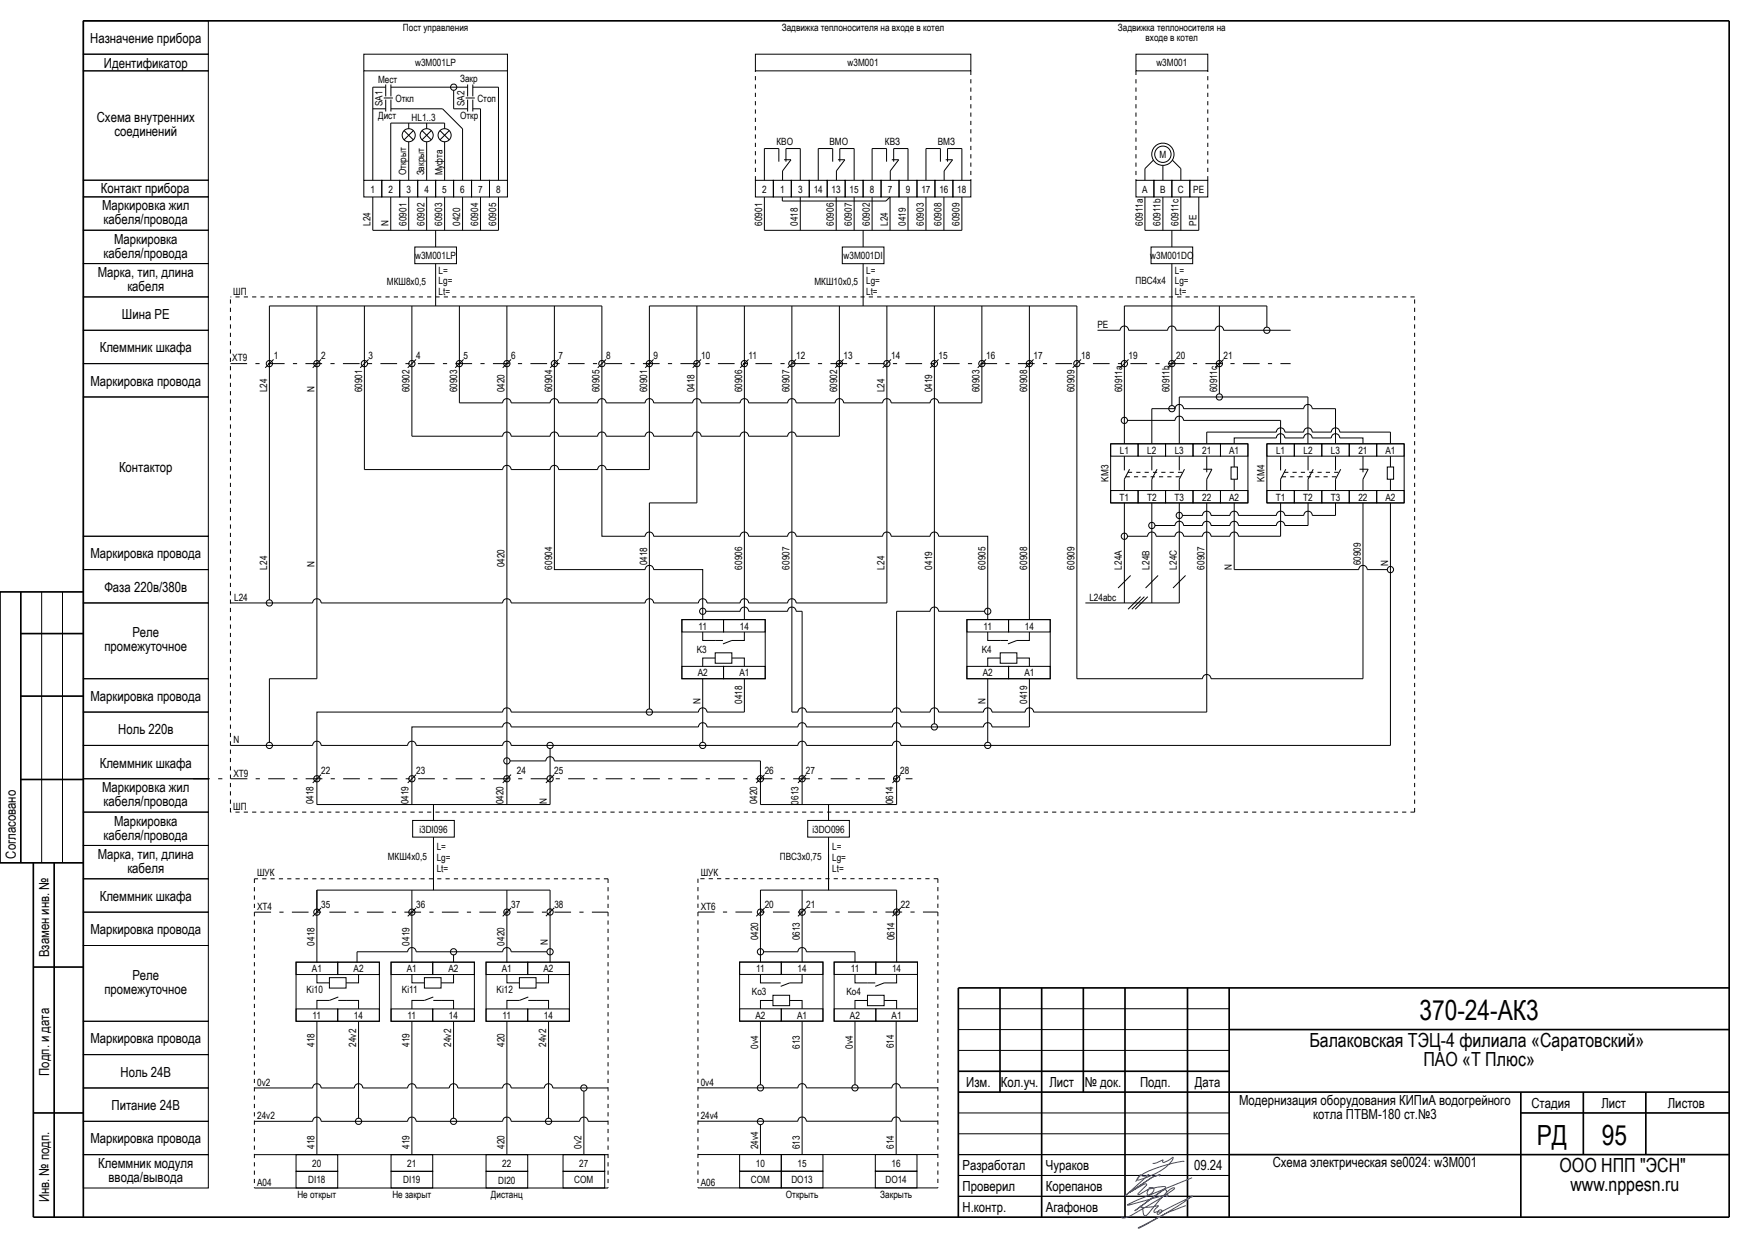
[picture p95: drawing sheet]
<svg xmlns="http://www.w3.org/2000/svg" width="420mm" height="297mm" viewBox="0 0 420 297" stroke-linecap="round" stroke-linejoin="round" font-family="sans-serif">
<defs><g id="words">
<g font-size="6.7">
<text x="340.6" y="244.6">370-24-АК3</text>
<text x="368.8" y="274.7">РД</text>
<text x="384.5" y="274.6">95</text>
</g>
<g font-size="4.7">
<text x="314.2" y="251.1">Балаковская ТЭЦ-4 филиала «Саратовский»</text>
<text x="341.6" y="255.8">ПАО «Т Плюс»</text>
<text x="374.3" y="281.1">ООО НПП &quot;ЭСН&quot;</text>
<text x="376.9" y="285.8">www.nppesn.ru</text>
</g>
<g font-size="3.3">
<text x="21.7" y="10.2">Назначение прибора</text>
<text x="24.9" y="16.4">Идентификатор</text>
<text x="23.2" y="29.3">Схема внутренних</text>
<text x="27.4" y="32.7">соединений</text>
<text x="24.2" y="46.3">Контакт прибора</text>
<text x="24.5" y="50.5">Маркировка жил</text>
<text x="24.9" y="53.8">кабеля/провода</text>
<text x="27.4" y="58.5">Маркировка</text>
<text x="24.9" y="61.8">кабеля/провода</text>
<text x="23.5" y="66.5">Марка, тип, длина</text>
<text x="30.6" y="69.8">кабеля</text>
<text x="29.3" y="76.5">Шина РЕ</text>
<text x="23.9" y="84.5">Клеммник шкафа</text>
<text x="21.7" y="92.5">Маркировка провода</text>
<text x="28.6" y="113.2">Контактор</text>
<text x="21.7" y="134">Маркировка провода</text>
<text x="25" y="141.9">Фаза 220в/380в</text>
<text x="31.8" y="152.9">Реле</text>
<text x="25.1" y="156.3">промежуточное</text>
<text x="21.7" y="168.1">Маркировка провода</text>
<text x="28.4" y="176.1">Ноль 220в</text>
<text x="23.9" y="184.1">Клеммник шкафа</text>
<text x="24.5" y="190.1">Маркировка жил</text>
<text x="24.9" y="193.4">кабеля/провода</text>
<text x="24.9" y="201.4">кабеля/провода</text>
<text x="27.4" y="198.1">Маркировка</text>
<text x="3.8" y="206" transform="rotate(-90 3.8 206)">Согласовано</text>
<text x="23.5" y="206.1">Марка, тип, длина</text>
<text x="30.6" y="209.4">кабеля</text>
<text x="23.9" y="216.1">Клеммник шкафа</text>
<text x="21.7" y="224.1">Маркировка провода</text>
<text x="11.8" y="229.7" transform="rotate(-90 11.8 229.7)">Взамен инв. №</text>
<text x="25.1" y="238.4">промежуточное</text>
<text x="31.8" y="235.1">Реле</text>
<text x="21.7" y="250.3">Маркировка провода</text>
<text x="11.8" y="258.1" transform="rotate(-90 11.8 258.1)">Подп. и дата</text>
<text x="28.9" y="258.3">Ноль 24В</text>
<text x="231.9" y="260.8">Изм.</text>
<text x="240.2" y="260.8">Кол.уч.</text>
<text x="251.8" y="260.8">Лист</text>
<text x="260.4" y="260.8">№ док.</text>
<text x="273.6" y="260.8">Подп.</text>
<text x="286.8" y="260.8">Дата</text>
<text x="26.8" y="266.3">Питание 24В</text>
<text x="297.4" y="265.1">Модернизация оборудования КИПиА водогрейного</text>
<text x="315.2" y="268.4">котла ПТВМ-180 ст.№3</text>
<text x="367.5" y="265.8">Стадия</text>
<text x="384.3" y="265.8">Лист</text>
<text x="400.3" y="265.8">Листов</text>
<text x="21.7" y="274.3">Маркировка провода</text>
<text x="23.6" y="280.2">Клеммник модуля</text>
<text x="231" y="280.7">Разработал</text>
<text x="251" y="280.8">Чураков</text>
<text x="286.6" y="280.8">09.24</text>
<text x="305.4" y="280.1">Схема электрическая se0024: w3M001</text>
<text x="26.1" y="283.6">ввода/вывода</text>
<text x="231" y="285.8">Проверил</text>
<text x="251" y="285.8">Корепанов</text>
<text x="11.8" y="288.5" transform="rotate(-90 11.8 288.5)">Инв. № подп.</text>
<text x="231" y="290.8">Н.контр.</text>
<text x="251" y="290.8">Агафонов</text>
</g>
<g font-size="2.4">
<text x="96.7" y="7.4">Пост управления</text>
<text x="187.6" y="7.4">Задвижка теплоносителя на входе в котел</text>
<text x="268.3" y="7.4">Задвижка теплоносителя на</text>
<text x="274.9" y="9.8">входе в котел</text>
<text x="99.6" y="15.9">w3M001LP</text>
<text x="203.4" y="15.9">w3M001</text>
<text x="277.5" y="15.9">w3M001</text>
<text x="90.8" y="19.8">Мест</text>
<text x="110.4" y="19.8">Закр</text>
<text x="90.8" y="28.5">Дист</text>
<text x="91.8" y="25.5" transform="rotate(-90 91.8 25.5)">SA1</text>
<text x="94.9" y="24.4">Откл</text>
<text x="98.8" y="29">HL1..3</text>
<text x="110.4" y="28.5">Откр</text>
<text x="111.5" y="25.5" transform="rotate(-90 111.5 25.5)">SA2</text>
<text x="114.6" y="24.4">Стоп</text>
<text x="186.4" y="34.8">КВО</text>
<text x="199.1" y="34.8">ВМО</text>
<text x="212.4" y="34.8">КВЗ</text>
<text x="225.1" y="34.8">ВМЗ</text>
<text x="278.3" y="37.9">M</text>
<text x="88.9" y="46.2">1</text>
<text x="93.2" y="46.2">2</text>
<text x="97.5" y="42.1" transform="rotate(-90 97.5 42.1)">Открыт</text>
<text x="97.5" y="46.2">3</text>
<text x="101.8" y="42.1" transform="rotate(-90 101.8 42.1)">Закрыт</text>
<text x="101.9" y="46.2">4</text>
<text x="106.2" y="46.2">5</text>
<text x="106.2" y="42.1" transform="rotate(-90 106.2 42.1)">Муфта</text>
<text x="110.5" y="46.2">6</text>
<text x="114.8" y="46.2">7</text>
<text x="119.1" y="46.2">8</text>
<text x="182.9" y="46.2">2</text>
<text x="187.2" y="46.2">1</text>
<text x="191.5" y="46.2">3</text>
<text x="195.3" y="46.2">14</text>
<text x="199.6" y="46.2">13</text>
<text x="203.9" y="46.2">15</text>
<text x="208.8" y="46.2">8</text>
<text x="213.1" y="46.2">7</text>
<text x="217.4" y="46.2">9</text>
<text x="221.1" y="46.2">17</text>
<text x="225.4" y="46.2">16</text>
<text x="229.8" y="46.2">18</text>
<text x="274.1" y="46.2">A</text>
<text x="278.4" y="46.2">B</text>
<text x="282.7" y="46.2">C</text>
<text x="286.4" y="46.2">PE</text>
<text x="88.9" y="54.1" transform="rotate(-90 88.9 54.1)">L24</text>
<text x="93.2" y="54.1" transform="rotate(-90 93.2 54.1)">N</text>
<text x="97.5" y="54.1" transform="rotate(-90 97.5 54.1)">60901</text>
<text x="101.8" y="54.1" transform="rotate(-90 101.8 54.1)">60902</text>
<text x="106.2" y="54.1" transform="rotate(-90 106.2 54.1)">60903</text>
<text x="110.5" y="54.1" transform="rotate(-90 110.5 54.1)">0420</text>
<text x="114.8" y="54.1" transform="rotate(-90 114.8 54.1)">60904</text>
<text x="119.1" y="54.1" transform="rotate(-90 119.1 54.1)">60905</text>
<text x="182.9" y="54.1" transform="rotate(-90 182.9 54.1)">60901</text>
<text x="191.5" y="54.1" transform="rotate(-90 191.5 54.1)">0418</text>
<text x="200.1" y="54.1" transform="rotate(-90 200.1 54.1)">60906</text>
<text x="204.5" y="54.1" transform="rotate(-90 204.5 54.1)">60907</text>
<text x="208.8" y="54.1" transform="rotate(-90 208.8 54.1)">60902</text>
<text x="213.1" y="54.1" transform="rotate(-90 213.1 54.1)">L24</text>
<text x="217.4" y="54.1" transform="rotate(-90 217.4 54.1)">0419</text>
<text x="221.7" y="54.1" transform="rotate(-90 221.7 54.1)">60903</text>
<text x="226" y="54.1" transform="rotate(-90 226 54.1)">60908</text>
<text x="230.3" y="54.1" transform="rotate(-90 230.3 54.1)">60909</text>
<text x="274.2" y="54.1" transform="rotate(-90 274.2 54.1)">60911a</text>
<text x="278.6" y="54.1" transform="rotate(-90 278.6 54.1)">60911b</text>
<text x="282.9" y="54.1" transform="rotate(-90 282.9 54.1)">60911c</text>
<text x="287.2" y="54.1" transform="rotate(-90 287.2 54.1)">PE</text>
<text x="99.6" y="62.2">w3M001LP</text>
<text x="105.3" y="65.7">L=</text>
<text x="202.4" y="62.2">w3M001DI</text>
<text x="207.9" y="65.7">L=</text>
<text x="276.1" y="62.2">w3M001DO</text>
<text x="282" y="65.7">L=</text>
<text x="56" y="70.7">ШП</text>
<text x="92.9" y="68.3">МКШ8х0,5</text>
<text x="105.3" y="68.2">Lg=</text>
<text x="105.3" y="70.8">Lt=</text>
<text x="195.5" y="68.3">МКШ10х0,5</text>
<text x="207.9" y="68.2">Lg=</text>
<text x="207.9" y="70.8">Lt=</text>
<text x="272.5" y="68.3">ПВС4х4</text>
<text x="282" y="68.2">Lg=</text>
<text x="282" y="70.8">Lt=</text>
<text x="263.4" y="78.7">PE</text>
<text x="55.8" y="86.7">XT9</text>
<text x="65.7" y="86.2">1</text>
<text x="77.1" y="86.2">2</text>
<text x="88.5" y="86.2">3</text>
<text x="99.9" y="86.2">4</text>
<text x="111.3" y="86.2">5</text>
<text x="122.7" y="86.2">6</text>
<text x="134.1" y="86.2">7</text>
<text x="145.5" y="86.2">8</text>
<text x="156.9" y="86.2">9</text>
<text x="168.3" y="86.2">10</text>
<text x="179.7" y="86.2">11</text>
<text x="191.1" y="86.2">12</text>
<text x="202.5" y="86.2">13</text>
<text x="213.9" y="86.2">14</text>
<text x="225.3" y="86.2">15</text>
<text x="236.7" y="86.2">16</text>
<text x="248.1" y="86.2">17</text>
<text x="259.5" y="86.2">18</text>
<text x="270.9" y="86.2">19</text>
<text x="282.3" y="86.2">20</text>
<text x="293.7" y="86.2">21</text>
<text x="64.1" y="94.1" transform="rotate(-90 64.1 94.1)">L24</text>
<text x="75.5" y="94.1" transform="rotate(-90 75.5 94.1)">N</text>
<text x="86.9" y="94.1" transform="rotate(-90 86.9 94.1)">60901</text>
<text x="98.3" y="94.1" transform="rotate(-90 98.3 94.1)">60902</text>
<text x="109.7" y="94.1" transform="rotate(-90 109.7 94.1)">60903</text>
<text x="121.1" y="94.1" transform="rotate(-90 121.1 94.1)">0420</text>
<text x="132.5" y="94.1" transform="rotate(-90 132.5 94.1)">60904</text>
<text x="143.9" y="94.1" transform="rotate(-90 143.9 94.1)">60905</text>
<text x="155.3" y="94.1" transform="rotate(-90 155.3 94.1)">60901</text>
<text x="166.7" y="94.1" transform="rotate(-90 166.7 94.1)">0418</text>
<text x="178.1" y="94.1" transform="rotate(-90 178.1 94.1)">60906</text>
<text x="189.5" y="94.1" transform="rotate(-90 189.5 94.1)">60907</text>
<text x="200.9" y="94.1" transform="rotate(-90 200.9 94.1)">60902</text>
<text x="212.3" y="94.1" transform="rotate(-90 212.3 94.1)">L24</text>
<text x="223.7" y="94.1" transform="rotate(-90 223.7 94.1)">0419</text>
<text x="235.1" y="94.1" transform="rotate(-90 235.1 94.1)">60903</text>
<text x="246.5" y="94.1" transform="rotate(-90 246.5 94.1)">60908</text>
<text x="257.9" y="94.1" transform="rotate(-90 257.9 94.1)">60909</text>
<text x="269.3" y="94.1" transform="rotate(-90 269.3 94.1)">60911a</text>
<text x="280.7" y="94.1" transform="rotate(-90 280.7 94.1)">60911b</text>
<text x="292.1" y="94.1" transform="rotate(-90 292.1 94.1)">60911c</text>
<text x="268.8" y="108.9">L1</text>
<text x="275.3" y="108.9">L2</text>
<text x="281.9" y="108.9">L3</text>
<text x="288.5" y="108.9">21</text>
<text x="295" y="108.9">A1</text>
<text x="306.2" y="108.9">L1</text>
<text x="312.8" y="108.9">L2</text>
<text x="319.4" y="108.9">L3</text>
<text x="326" y="108.9">21</text>
<text x="332.5" y="108.9">A1</text>
<text x="266" y="115.6" transform="rotate(-90 266 115.6)">KM3</text>
<text x="303.5" y="115.6" transform="rotate(-90 303.5 115.6)">KM4</text>
<text x="268.7" y="120.1">T1</text>
<text x="275.3" y="120.1">T2</text>
<text x="281.9" y="120.1">T3</text>
<text x="288.5" y="120.1">22</text>
<text x="295" y="120.1">A2</text>
<text x="306.2" y="120.1">T1</text>
<text x="312.8" y="120.1">T2</text>
<text x="319.4" y="120.1">T3</text>
<text x="326" y="120.1">22</text>
<text x="332.5" y="120.1">A2</text>
<text x="64.1" y="136.6" transform="rotate(-90 64.1 136.6)">L24</text>
<text x="75.5" y="136.1" transform="rotate(-90 75.5 136.1)">N</text>
<text x="121.1" y="136.1" transform="rotate(-90 121.1 136.1)">0420</text>
<text x="132.5" y="136.6" transform="rotate(-90 132.5 136.6)">60904</text>
<text x="155.3" y="135.6" transform="rotate(-90 155.3 135.6)">0418</text>
<text x="178.1" y="136.6" transform="rotate(-90 178.1 136.6)">60906</text>
<text x="189.5" y="136.6" transform="rotate(-90 189.5 136.6)">60907</text>
<text x="212.3" y="136.6" transform="rotate(-90 212.3 136.6)">L24</text>
<text x="223.7" y="136.6" transform="rotate(-90 223.7 136.6)">0419</text>
<text x="236.5" y="136.6" transform="rotate(-90 236.5 136.6)">60905</text>
<text x="246.5" y="136.6" transform="rotate(-90 246.5 136.6)">60908</text>
<text x="257.9" y="136.6" transform="rotate(-90 257.9 136.6)">60909</text>
<text x="269.2" y="136.6" transform="rotate(-90 269.2 136.6)">L24A</text>
<text x="275.9" y="136.6" transform="rotate(-90 275.9 136.6)">L24B</text>
<text x="282.5" y="136.6" transform="rotate(-90 282.5 136.6)">L24C</text>
<text x="289.1" y="136.6" transform="rotate(-90 289.1 136.6)">60907</text>
<text x="295.7" y="136.6" transform="rotate(-90 295.7 136.6)">N</text>
<text x="326.6" y="135.6" transform="rotate(-90 326.6 135.6)">60909</text>
<text x="333.2" y="135.9" transform="rotate(-90 333.2 135.9)">N</text>
<text x="56.2" y="144.1">L24</text>
<text x="261.4" y="144.1">L24abc</text>
<text x="167.6" y="151.1">11</text>
<text x="177.6" y="151.1">14</text>
<text x="236" y="151.1">11</text>
<text x="246" y="151.1">14</text>
<text x="167.2" y="156.7">K3</text>
<text x="235.6" y="156.7">K4</text>
<text x="167.4" y="162.3">A2</text>
<text x="177.4" y="162.3">A1</text>
<text x="235.9" y="162.3">A2</text>
<text x="245.9" y="162.3">A1</text>
<text x="168.1" y="168.8" transform="rotate(-90 168.1 168.8)">N</text>
<text x="178.1" y="168.8" transform="rotate(-90 178.1 168.8)">0418</text>
<text x="236.5" y="168.8" transform="rotate(-90 236.5 168.8)">N</text>
<text x="246.5" y="168.8" transform="rotate(-90 246.5 168.8)">0419</text>
<text x="56" y="178.3">N</text>
<text x="77.1" y="185.8">22</text>
<text x="99.9" y="185.8">23</text>
<text x="124.1" y="185.8">24</text>
<text x="133" y="185.8">25</text>
<text x="183.5" y="185.8">26</text>
<text x="193.4" y="185.8">27</text>
<text x="216.1" y="185.8">28</text>
<text x="56" y="186.3">XT9</text>
<text x="56" y="194.3">ШП</text>
<text x="75.2" y="193" transform="rotate(-90 75.2 193)">0418</text>
<text x="98" y="193" transform="rotate(-90 98 193)">0419</text>
<text x="120.8" y="193" transform="rotate(-90 120.8 193)">0420</text>
<text x="131.2" y="193" transform="rotate(-90 131.2 193)">N</text>
<text x="181.7" y="193" transform="rotate(-90 181.7 193)">0420</text>
<text x="191.6" y="193" transform="rotate(-90 191.6 193)">0613</text>
<text x="214.4" y="193" transform="rotate(-90 214.4 193)">0614</text>
<text x="100.6" y="199.8">i3DI096</text>
<text x="104.8" y="204">L=</text>
<text x="195" y="199.8">i3DO096</text>
<text x="199.7" y="204">L=</text>
<text x="93.1" y="206.3">МКШ4х0,5</text>
<text x="104.8" y="206.5">Lg=</text>
<text x="104.8" y="209.2">Lt=</text>
<text x="187.2" y="206.3">ПВС3х0,75</text>
<text x="199.7" y="206.5">Lg=</text>
<text x="199.7" y="209.1">Lt=</text>
<text x="61.7" y="210.3">ШУК</text>
<text x="168.2" y="210.2">ШУК</text>
<text x="61.7" y="218.3">XT4</text>
<text x="77.1" y="217.8">35</text>
<text x="99.9" y="217.8">36</text>
<text x="122.7" y="217.8">37</text>
<text x="133" y="217.7">38</text>
<text x="168.2" y="218.3">XT6</text>
<text x="183.5" y="217.8">20</text>
<text x="193.5" y="217.8">21</text>
<text x="216.2" y="217.8">22</text>
<text x="75.5" y="226.8" transform="rotate(-90 75.5 226.8)">0418</text>
<text x="98.3" y="226.8" transform="rotate(-90 98.3 226.8)">0419</text>
<text x="121.1" y="226.8" transform="rotate(-90 121.1 226.8)">0420</text>
<text x="131.5" y="226.8" transform="rotate(-90 131.5 226.8)">N</text>
<text x="182" y="225.6" transform="rotate(-90 182 225.6)">0420</text>
<text x="192" y="225.6" transform="rotate(-90 192 225.6)">0613</text>
<text x="214.6" y="225.6" transform="rotate(-90 214.6 225.6)">0614</text>
<text x="74.8" y="233.3">A1</text>
<text x="84.8" y="233.3">A2</text>
<text x="97.6" y="233.3">A1</text>
<text x="107.6" y="233.3">A2</text>
<text x="120.4" y="233.3">A1</text>
<text x="130.4" y="233.3">A2</text>
<text x="181.5" y="233.2">11</text>
<text x="191.4" y="233.2">14</text>
<text x="204.2" y="233.2">11</text>
<text x="214.1" y="233.2">14</text>
<text x="73.6" y="238.2">Ki10</text>
<text x="96.5" y="238.2">Ki11</text>
<text x="119.2" y="238.2">Ki12</text>
<text x="180.5" y="238.8">Ko3</text>
<text x="203.2" y="238.8">Ko4</text>
<text x="75" y="244.5">11</text>
<text x="85" y="244.5">14</text>
<text x="97.8" y="244.5">11</text>
<text x="107.8" y="244.5">14</text>
<text x="120.6" y="244.5">11</text>
<text x="130.6" y="244.5">14</text>
<text x="181.3" y="244.4">A2</text>
<text x="191.3" y="244.4">A1</text>
<text x="204" y="244.4">A2</text>
<text x="214" y="244.4">A1</text>
<text x="75.5" y="251.1" transform="rotate(-90 75.5 251.1)">418</text>
<text x="85.5" y="251.1" transform="rotate(-90 85.5 251.1)">24v2</text>
<text x="98.3" y="251.1" transform="rotate(-90 98.3 251.1)">419</text>
<text x="108.3" y="251.1" transform="rotate(-90 108.3 251.1)">24v2</text>
<text x="121.1" y="251.1" transform="rotate(-90 121.1 251.1)">420</text>
<text x="131.1" y="251.1" transform="rotate(-90 131.1 251.1)">24v2</text>
<text x="182" y="251.6" transform="rotate(-90 182 251.6)">0v4</text>
<text x="192" y="251.6" transform="rotate(-90 192 251.6)">613</text>
<text x="204.6" y="251.6" transform="rotate(-90 204.6 251.6)">0v4</text>
<text x="214.5" y="251.5" transform="rotate(-90 214.5 251.5)">614</text>
<text x="61.7" y="260.5">0v2</text>
<text x="168.2" y="260.4">0v4</text>
<text x="61.7" y="268.5">24v2</text>
<text x="168.2" y="268.4">24v4</text>
<text x="75.5" y="275.6" transform="rotate(-90 75.5 275.6)">418</text>
<text x="98.3" y="275.6" transform="rotate(-90 98.3 275.6)">419</text>
<text x="121.1" y="275.6" transform="rotate(-90 121.1 275.6)">420</text>
<text x="139.6" y="275.6" transform="rotate(-90 139.6 275.6)">0v2</text>
<text x="182" y="275.7" transform="rotate(-90 182 275.7)">24v4</text>
<text x="192" y="275.7" transform="rotate(-90 192 275.7)">613</text>
<text x="214.5" y="275.6" transform="rotate(-90 214.5 275.6)">614</text>
<text x="75" y="279.9">20</text>
<text x="97.8" y="279.9">21</text>
<text x="120.6" y="279.9">22</text>
<text x="139" y="279.9">27</text>
<text x="181.4" y="279.9">10</text>
<text x="191.4" y="279.9">15</text>
<text x="214" y="279.9">16</text>
<text x="61.7" y="284.5">A04</text>
<text x="71.4" y="287.4">Не открыт</text>
<text x="74" y="283.9">DI18</text>
<text x="94.2" y="287.4">Не закрыт</text>
<text x="96.8" y="283.9">DI19</text>
<text x="117.8" y="287.4">Дистанц</text>
<text x="119.6" y="283.9">DI20</text>
<text x="137.8" y="283.9">COM</text>
<text x="168.2" y="284.4">A06</text>
<text x="180.2" y="283.9">COM</text>
<text x="188.6" y="287.4">Открыть</text>
<text x="189.9" y="283.9">DO13</text>
<text x="211.3" y="287.4">Закрыть</text>
<text x="212.5" y="283.9">DO14</text>
</g>
</g></defs>
<g fill="#000" stroke="#000" stroke-width=".24">
<path d="M87.3 17v26.3zM89.5 20.9h3.1zM89.5 26.1h3.1zM92.1 23.5h2.2zM92.6 23.9v2.8zM92.6 20.3v2.8zM93.8 29.5h12.9zM93.8 26.1h12.4zM93.8 23.9v2.8zM93.8 20.3v2.8zM93.8 20.9h18.4zM97 33.5l2.2-2.2z"/>
<path d="M97 31.3l2.2 2.2zM98.1 29.5v1.4zM98.1 34.1v9.2zM103.5 31.3l-2.2 2.2zM101.3 31.3l2.2 2.2zM102.4 29.5v1.4zM102.4 34.1v9.2zM105.6 33.5l2.2-2.2zM105.6 31.3l2.2 2.2zM106.2 26.1l4.8 4.8zM106.7 29.5v1.4zM106.7 34.1v9.2z"/>
<path d="M108.9 21.7v4.4zM111 30.9v12.4zM111.8 23.5h2.1zM112.2 20.3v2.8zM108.9 26.1h3.3zM112.2 23.9v2.8zM113.5 20.3v2.8zM113.5 26.1h1.8zM113.5 20.9h6.1zM113.5 23.9v2.8zM115.3 26.1v17.2zM119.6 20.9v22.4z"/>
<path d="M183.5 35.6h3.4zM186.9 35.6v3.2zM188.6 35.6v3.2zM189.8 38.3l-2 2.7zM188.2 38.3h1.6zM188.6 35.6h3.5zM196.4 35.6h3.4zM199.8 35.6v3.2zM201.6 35.6v3.2zM202.8 38.3l-2.1 2.7zM201.1 38.3h1.7zM201.6 35.6h3.4z"/>
<path d="M209.3 35.6h3.5zM212.8 35.6v3.2zM214.5 35.6v3.2zM215.7 38.3l-2 2.7zM214 38.3h1.7zM214.5 35.6h3.4zM222.2 35.6h3.5zM225.7 35.6v3.2zM227.4 35.6v3.2zM228.6 38.3l-2 2.7zM227 38.3h1.6zM227.4 35.6h3.4z"/>
<path d="M274.8 40.5l2-2.1zM279.1 39.7v3.6zM281.4 38.4l2 2.1zM89.5 20.9v22.4zM89.5 47.3v7.9zM93.8 29.5v13.8zM93.8 47.3v7.9zM98.1 47.3v7.9zM102.4 47.3v7.9zM104.6 55.3v4zM106.7 47.3v7.9zM111 47.3v8z"/>
<path d="M115.3 47.3v7.9zM89.5 55.3h30.1zM119.6 47.3v7.9zM121.8 17v26.3zM183.5 35.6v7.7zM183.5 47.3v7.9zM187.8 47.3v.9zM187.8 41v2.3zM192.1 35.6v7.7zM192.1 47.3v7.9zM196.4 35.6v7.7zM200.7 47.3v7.9z"/>
<path d="M200.7 41v2.3zM205 35.6v7.7zM205 47.3v7.9zM207.1 55.3v4zM209.3 35.6v7.7zM209.3 47.3v7.9zM187.8 48.2h24.8zM213.6 47.3v7.9zM212.6 48.2l1-.9zM213.7 41v2.3zM217.9 47.3v8zM217.9 35.6v7.7z"/>
<path d="M222.2 35.6v7.7zM222.2 47.3v7.9zM226.5 47.3v7.9zM226.6 41v2.3zM230.8 47.3v8zM230.8 35.6v7.7zM183.5 55.3h47.3zM274.8 47.3v8zM274.8 55.3h12.9zM274.8 40.5v2.8zM279.1 47.3v8zM281.2 55.3v4z"/>
<path d="M283.4 47.3v8zM283.4 40.5v2.8zM287.7 47.3v8zM64.7 73.4h79.8zM104.6 63.3v10.1zM155.9 73.4h102.5zM207.1 63.3v10.1zM263.4 79.2h5.4zM269.8 73.4h34.2zM270.9 79.2h9.3zM281.2 63.3v10.1zM282.3 79.2h9.3z"/>
<path d="M293.7 79.2h16zM304 73.4v5.1zM65.7 86.2l-2 2zM64.7 73.4v13.9zM64.7 87.2v56.7zM75.1 88.2l2-2zM76.1 73.4v13.9zM76.1 87.2v75.6zM86.5 88.2l2-2zM87.5 73.4v13.9zM97.9 88.2l2-2zM98.9 73.4v13.9z"/>
<path d="M98.9 87.2v17.4zM109.3 88.2l2-2zM110.3 73.4v13.9zM110.3 87.2v9.4zM110.3 96.6h10.3zM120.7 88.2l2-2zM121.7 87.2v99.6zM121.7 73.4v13.9zM122.7 96.6h9.3zM132.1 88.2l2-2zM133.1 73.4v13.9zM134.1 96.6h9.3z"/>
<path d="M143.5 88.2l2-2zM144.5 73.4v13.9zM145.5 96.6h9.3zM154.9 88.2l2-2zM155.9 73.4v13.9zM156.9 96.6h9.3zM166.3 88.2l2-2zM167.3 73.4v13.9zM167.3 87.2v33.4zM168.3 96.6h9.3zM177.7 88.2l2-2zM178.7 73.4v13.9z"/>
<path d="M178.7 87.2v61.4zM179.7 96.6h9.3zM189.1 88.2l2-2zM190.1 73.4v13.9zM190.1 87.2v83.6zM191.1 96.6h9.3zM200.4 88.2l2-2zM201.4 73.4v13.9zM202.5 96.6h9.3zM211.8 88.2l2-2zM212.8 73.4v13.9zM213.9 96.6h9.3z"/>
<path d="M223.2 88.2l2-2zM224.2 73.4v13.9zM224.2 87.2v86.4zM225.3 96.6h10.3zM234.6 88.2l2-2zM235.6 73.4v13.9zM235.6 87.2v9.4zM246 88.2l2-2zM247 73.4v13.9zM247 87.2l.1 61.4zM257.4 88.2l2-2zM258.4 73.4v13.9z"/>
<path d="M258.4 87.2v75.6zM268.8 88.2l2-2zM269.8 73.4v13.9zM276.4 98h5.6zM282.2 86.2l-2 2zM281.2 73.4v13.9zM281.2 87.2v10.1zM283 95.2h9.6zM284 98h28.9zM293.6 86.2l-2 2zM292.6 73.4v13.9zM292.6 95.2h21.3z"/>
<path d="M292.6 87.2v7.3zM314.9 98h5.6zM87.5 87.2v25.4zM87.5 112.6h33.1zM98.9 104.6h21.7zM122.7 104.6h9.3zM122.7 112.6h9.3zM134.1 112.6h9.3zM134.1 104.6h9.3zM145.5 104.6h9.3zM145.5 112.6h10.4zM155.9 87.2v25.4z"/>
<path d="M156.9 104.6h9.3zM168.3 104.6h9.3zM179.7 104.6h9.3zM191.1 104.6h10.3zM201.4 87.2v17.4zM266.6 106.5h32.9zM271.1 112.6l-1.3 2.4zM269.8 87.2v19.3zM270.6 100.9h11.4zM277.7 112.6l-1.3 2.4zM276.4 98v8.5zM284.3 112.6l-1.3 2.4z"/>
<path d="M283 95.2v11.3zM284 100.9h23.3zM289.6 103.7v2.8zM289.6 103.7h16.7zM290.9 112.6l-1.3 2.4zM288.8 112.6h2.1zM299.5 106.5v14.1zM304 106.5h33zM307.3 100.9v5.6zM308.6 112.6l-1.3 2.4zM308.4 103.7h4.5zM313.9 95.2v11.3z"/>
<path d="M315.2 112.6l-1.3 2.4zM314.9 103.7h4.6zM321.8 112.6l-1.3 2.4zM320.5 98v8.5zM321.5 103.7h12.2zM328.4 112.6l-1.3 2.4zM326.3 112.6h2.1zM333.7 103.7v2.8zM337 106.5v14.1zM155.9 120.6v49.5zM155.9 120.6h11.4zM266.6 106.5v14.1z"/>
<path d="M270.6 128.6h4.8zM277.2 126.1h4.8zM277.5 128.6h4.5zM283.8 123.7h4.8zM284 126.1h4.6zM284 128.6h4.6zM290.6 123.7h4.6zM290.6 126.1h4.6zM290.6 128.6h4.6zM296.2 120.6v16zM296.2 136.6h29.9zM297.2 128.6h10.1z"/>
<path d="M297.2 126.1h9.1zM297.2 123.7h9.1zM266.6 120.6h32.9zM304 106.5v14.1zM307.3 120.6v8zM308.4 126.1h5.5zM308.4 123.7h4.5zM313.9 120.6v5.5zM315 123.7h5.5zM320.5 120.6v3.1zM327.1 120.6v42.2zM328.1 136.6h4.9z"/>
<path d="M333.7 120.6v16.4zM304 120.6h33zM55.3 144.6h19.7zM77.1 144.6h43.5zM122.7 144.6h32.1zM156.9 144.6h10.7zM169.7 144.6h7.9zM169.4 146.6h8.2zM179.7 144.6h9.3zM179.7 146.6h9.3zM191.1 146.6h1.4zM212.8 87.3v57.3z"/>
<path d="M191.1 144.6h21.7zM215.2 146.6h8zM225.3 146.6h11zM268.3 141.1l3.1-3zM269.8 120.6v24zM273.7 143.1l-3 3.1zM271.6 146.2l3-3.1zM272.5 146.2l3-3.1zM274.9 141.1l3-3zM276.4 120.6v24zM281.5 141.1l3-3zM283 120.6v24z"/>
<path d="M260.5 144.6h22.5zM55.3 178.8h19.7zM64.7 162.8v15.3zM64.7 162.8h11.4zM77.1 178.8h20.7zM99.9 178.8h20.7zM122.7 178.8h68.8zM155.9 170.8h11.7zM168.7 162.8v15.3zM169.7 170.8h9zM178.7 162.8v8zM190.1 170.8h1.4z"/>
<path d="M193.5 178.8h20.7zM193.5 170.8h20.7zM216.2 178.8h117.5zM216.2 170.8h7zM224.2 174.4h11.8zM225.3 170.8h10.7zM237.1 162.8v15.3zM238.1 170.8h7.9zM238.1 174.4h9zM247.1 162.8v11.6zM248.1 170.8h41.5zM258.4 162.8h30.2z"/>
<path d="M289.6 120.6v50.2zM290.6 162.8h36.5zM333.7 137v41.8zM75.1 187.8l2-2zM76.1 186.8v6.2zM76.1 193h55.9zM97.9 187.8l2-2zM98.9 186.8v6.2zM104 193v3.8zM120.7 187.8l2-2zM121.7 186.8v6.2zM122.4 182.5h8.6z"/>
<path d="M131 187.8l2-2zM132 179.6v7.2zM132 186.8v6.2zM181.5 187.8l2-2zM182.5 182.5v4.3zM133 182.5h49.5zM182.5 186.8v6.2zM182.5 193h32.7zM191.5 187.8l2-2zM192.5 186.8v6.2zM192.5 146.6v40.2zM198.8 193v3.8z"/>
<path d="M214.2 187.8l2-2zM215.2 186.8v6.2zM215.2 146.6v40.2zM10 142v65zM15 142v65zM75.1 219.8l2-2zM76.1 213.5v5.3zM76.1 213.5h55.9zM97.9 219.8l2-2zM98.9 213.5v5.3zM104 200.8v12.7zM120.7 219.8l2-2z"/>
<path d="M121.7 213.5v5.3zM131 219.8l2-2zM132 213.5v5.3zM181.5 219.8l2-2zM182.5 213.5h32.7zM182.5 213.5v5.3zM182.5 218.8v12zM191.5 219.8l2-2zM192.5 213.5v5.3zM192.5 218.8v12zM198.8 205v8.5zM198.8 200.8v12.7z"/>
<path d="M214.2 219.8l2-2zM215.2 213.5v5.3zM215.2 218.8v12zM76.1 218.8v12.1zM85.7 228.3v2.5zM85.7 228.3h12.1zM98.9 218.8v12.1zM99.9 228.3h9zM108.9 229.1v1.7zM108.9 228.3h11.7zM121.7 218.8v12.1zM122.7 228.3h8.6z"/>
<path d="M132 218.8v12zM183.3 228.3h8.2zM193.5 228.3h11.7zM205.2 228.3v2.5zM76.1 245v32zM86.1 245v23.3zM98.9 245v32zM108.9 245v23.3zM121.7 245v32zM131.7 245v23.3zM182.5 245v15.2zM192.5 245.1v32z"/>
<path d="M205.2 245v15.2zM215.1 245v32zM230 252h65zM230 247h65zM230 242h65zM61.1 269h13.9zM61.1 261h13.9zM61.1 277h84.8zM77.1 261h7.9zM77.1 269h20.7zM87.1 261h10.7zM99.9 261h7.9z"/>
<path d="M99.9 269h20.7zM109.9 261h10.7zM122.7 261h7.9zM122.7 269h16.4zM132.7 261h13.2zM140.1 261.8v15.2zM141.1 269h4.8zM167.5 269h24zM167.5 261h24zM167.5 277h57.6zM182.5 269.8v7.3zM193.5 269h20.6z"/>
<path d="M193.5 261h20.6zM216.1 269h9zM216.1 261h9zM230 277h65zM230 272h65zM230 267h65zM61.1 285h84.8zM167.5 285h57.6zM230 287h65zM230 282h65z"/>
</g>
<g fill="#000" stroke="#000" stroke-width=".4">
<path d="M20 5h395zM5 152h15zM5 167h15zM5 187h15zM5 142v65zM8 207v85zM13 207v85zM8 232h12zM230 237h185zM230 257h65zM295 247h120zM8 267h12z"/>
<path d="M230 262h185zM240 237v25zM260 237v25zM295 277h120zM365 267h50zM380 262v15zM395 262v15zM8 292h407zM20 5v287zM230 237v55zM250 237v55zM270 237v55z"/>
<path d="M285 237v55zM295 237v55zM365 262v30zM415 5v287z"/>
</g>
<path d="M20 142h-20v65h20" fill="none" stroke="#000" stroke-width=".4"/>
<path d="M284.2 278.7l-.1-.1a26.7 26.7 0 0 0-10.8 3.7l-.4 .8a14 14 0 0 0 8.5-4.9l.1-.6-2.1 1.3a.32 .32 0 0 1-.4-.2 .32 .32 0 0 1 .1-.4l-1.5 .7-1 .1M284.6 289.2a74 74 0 0 0-11.4 5.4l1.9-.9 4.7-2.6 6.4-4.1-.1 .1-7.4 3.7h-.4a.34 .34 0 0 1-.1-.4 .34 .34 0 0 1 .5-.1 .34 .34 0 0 1 .1 .4 .74 .74 0 0 1-1.1 .5l.4-.6h-.2a.72 .72 0 0 1-1 .1l1-1.5a9.8 9.8 0 0 1-4.2 .3v-.2a.9 .9 0 0 1 .6 1.2l.1 .4a.57 .57 0 0 0 .2 .7 .57 .57 0 0 0 .8-.2l1.1-1.3a20.9 20.9 0 0 1 4.9-5.1h.4l.1 .1-3.4 2.4-5.3 3.1a6.1 6.1 0 0 1-3.9 1.6v-.4M286.1 282.5l-13.4 5.5-2.1 1.1 9.4-2.5a.25 .25 0 0 1 .3 .2 .25 .25 0 0 1-.3 .3l-.3-.5 .3-.5a.48 .48 0 0 0-.1-.6 .48 .48 0 0 0-.6-.1l-7 5.1 7.5-5.6-.2-.2-.3-.1-3.4 .6-.1-.1a.65 .65 0 0 1 1 0 .65 .65 0 0 1-.2 1l-.8 .6a.48 .48 0 0 1-.5-.3 .48 .48 0 0 1 .1-.6l.2-.5-2.2 1.3-.3-.1 2.1-2.3a.56 .56 0 0 0-.9 .1l-3.2 1.8 5.3-3.6 2-.6-2 .6-6.4 4.4 5.7-5.1a1.72 1.72 0 0 1-2 .1l-1.1 1.6" fill="none" stroke="#00f" stroke-width=".24"/>
<g fill="none" stroke="#000" stroke-width=".24">
<path d="M20 5h30v8h-30zM20 17h30v26.2h-30zM20 13h30v4h-30zM87.3 13h34.5v4h-34.5zM181.3 13h51.7v4h-51.7zM272.6 13h17.3v4h-17.3zM20 55.2h30v8h-30zM20 47.2h30v8h-30zM20 43.2h30v4h-30zM87.3 43.3h4.3v4h-4.3zM91.6 43.3h4.3v4h-4.3zM95.9 43.3h4.3v4h-4.3z"/>
<path d="M99.6 59.3h10v4h-10zM100.2 43.3h4.4v4h-4.4zM104.6 43.3h4.3v4h-4.3zM108.9 43.3h4.3v4h-4.3zM113.2 43.3h4.3v4h-4.3zM117.5 43.3h4.3v4h-4.3zM181.3 43.3h4.3v4h-4.3zM185.6 43.3h4.3v4h-4.3zM189.9 43.3h4.3v4h-4.3zM194.2 43.3h4.3v4h-4.3zM198.5 43.3h4.3v4h-4.3zM202.1 59.3h10v4h-10z"/>
<path d="M202.8 43.3h4.3v4h-4.3zM207.1 43.3h4.4v4h-4.4zM211.5 43.3h4.3v4h-4.3zM215.8 43.3h4.3v4h-4.3zM220.1 43.3h4.3v4h-4.3zM224.4 43.3h4.3v4h-4.3zM228.7 43.3h4.3v4h-4.3zM272.6 43.3h4.3v4h-4.3zM276.2 59.3h10v4h-10zM276.9 43.3h4.3v4h-4.3zM281.2 43.3h4.4v4h-4.4zM285.6 43.3h4.3v4h-4.3z"/>
<path d="M20 79.2h30v8h-30zM20 71.2h30v8h-30zM20 63.2h30v8h-30zM268.8 79.2a1.02 1.02 0 0 1 1-1 1.02 1.02 0 0 1 1.1 1M280.2 79.2a1.02 1.02 0 0 1 1-1 1.02 1.02 0 0 1 1.1 1M291.6 79.2a1.02 1.02 0 0 1 1-1 1.02 1.02 0 0 1 1.1 1M20 95.2h30v33.4h-30zM20 87.2h30v8h-30zM120.6 96.6a1.02 1.02 0 0 1 1.1-1 1.02 1.02 0 0 1 1 1M132 96.6a1.02 1.02 0 0 1 1.1-1 1.02 1.02 0 0 1 1 1M133.1 87.2v49.4h21.7a1.02 1.02 0 0 1 1.1-1 1.02 1.02 0 0 1 1 1h11.8v12M143.4 96.6a1.02 1.02 0 0 1 1.1-1 1.02 1.02 0 0 1 1 1"/>
<path d="M144.5 87.2v41.4h10.3a1.02 1.02 0 0 1 1.1-1 1.02 1.02 0 0 1 1 1h20.7a1.02 1.02 0 0 1 1.1-1 1.02 1.02 0 0 1 1 1h9.3a1.02 1.02 0 0 1 1.1-1 1.02 1.02 0 0 1 1 1h20.7a1.02 1.02 0 0 1 1-1 1.02 1.02 0 0 1 1.1 1h9.3a1.02 1.02 0 0 1 1-1 1.02 1.02 0 0 1 1.1 1h11.8v20M154.8 96.6a1.02 1.02 0 0 1 1.1-1 1.02 1.02 0 0 1 1 1M166.2 96.6a1.02 1.02 0 0 1 1.1-1 1.02 1.02 0 0 1 1 1M177.6 96.6a1.02 1.02 0 0 1 1.1-1 1.02 1.02 0 0 1 1 1M189 96.6a1.02 1.02 0 0 1 1.1-1 1.02 1.02 0 0 1 1 1M200.4 96.6a1.02 1.02 0 0 1 1.1-1 1.02 1.02 0 0 1 1 1M211.8 96.6a1.02 1.02 0 0 1 1.1-1 1.02 1.02 0 0 1 1 1M223.2 96.6a1.02 1.02 0 0 1 1-1 1.02 1.02 0 0 1 1.1 1M282 98a1.02 1.02 0 0 1 1-1 1.02 1.02 0 0 1 1 1M312.9 98a1.02 1.02 0 0 1 1-1 1.02 1.02 0 0 1 1 1M120.6 104.6a1.02 1.02 0 0 1 1.1-1 1.02 1.02 0 0 1 1 1M120.6 112.6a1.02 1.02 0 0 1 1.1-1 1.02 1.02 0 0 1 1 1"/>
<path d="M132 112.6a1.02 1.02 0 0 1 1.1-1 1.02 1.02 0 0 1 1 1M132 104.6a1.02 1.02 0 0 1 1.1-1 1.02 1.02 0 0 1 1 1M143.4 104.6a1.02 1.02 0 0 1 1.1-1 1.02 1.02 0 0 1 1 1M143.4 112.6a1.02 1.02 0 0 1 1.1-1 1.02 1.02 0 0 1 1 1M154.8 104.6a1.02 1.02 0 0 1 1.1-1 1.02 1.02 0 0 1 1 1M166.2 104.6a1.02 1.02 0 0 1 1.1-1 1.02 1.02 0 0 1 1 1M177.6 104.6a1.02 1.02 0 0 1 1.1-1 1.02 1.02 0 0 1 1 1M189 104.6a1.02 1.02 0 0 1 1.1-1 1.02 1.02 0 0 1 1 1M266.6 106.5h6.5v2.9h-6.5zM266.6 117.7h6.5v2.9h-6.5zM269.8 109.4v3.4M269.8 115v2.7"/>
<path d="M273.1 117.7h6.6v2.9h-6.6zM273.1 106.5h6.6v2.9h-6.6zM276.4 109.4v3.4M276.4 115v2.7M279.7 106.5h6.6v2.9h-6.6zM279.7 117.7h6.6v2.9h-6.6zM282 100.9a1.02 1.02 0 0 1 1-1.1 1.02 1.02 0 0 1 1 1.1M283 109.4v3.4M283 115v2.7M286.3 106.5h6.6v2.9h-6.6zM286.3 117.7h6.6v2.9h-6.6zM289.6 109.4v3.9"/>
<path d="M289.6 115v2.7M292.9 106.5h6.6v2.9h-6.6zM292.9 117.7h6.6v2.9h-6.6zM295.4 112h1.6v3h-1.6zM296.2 115v2.7M296.2 106.5v-1.4h10.1a1.02 1.02 0 0 1 1-1.1 1.02 1.02 0 0 1 1.1 1.1h4.5a1.02 1.02 0 0 1 1-1.1 1.02 1.02 0 0 1 1 1.1h4.6a1.02 1.02 0 0 1 1-1.1 1.02 1.02 0 0 1 1 1.1h5.6v1.4M296.2 109.4v2.6M304 117.7h6.6v2.9h-6.6zM304 106.5h6.6v2.9h-6.6zM306.3 103.7a1.02 1.02 0 0 1 1-1.1 1.02 1.02 0 0 1 1.1 1.1M307.3 109.4v3.4M307.3 115v2.7"/>
<path d="M310.6 106.5h6.6v2.9h-6.6zM310.6 117.7h6.6v2.9h-6.6zM312.9 103.7a1.02 1.02 0 0 1 1-1.1 1.02 1.02 0 0 1 1 1.1M313.9 109.4v3.4M313.9 115v2.7M317.2 106.5h6.6v2.9h-6.6zM317.2 117.7h6.6v2.9h-6.6zM319.5 103.7a1.02 1.02 0 0 1 1-1.1 1.02 1.02 0 0 1 1 1.1M320.5 115v2.7M320.5 109.4v3.4M323.8 106.5h6.6v2.9h-6.6zM323.8 117.7h6.6v2.9h-6.6z"/>
<path d="M327.1 109.4v3.9M327.1 115v2.7M330.4 106.5h6.6v2.9h-6.6zM330.4 117.7h6.6v2.9h-6.6zM332.9 112h1.6v3h-1.6zM333.7 109.4v2.6M333.7 115v2.7M20 136.6h30v8h-30zM20 128.6h30v8h-30zM275.4 128.6a1.02 1.02 0 0 1 1-1 1.02 1.02 0 0 1 1.1 1M282 126.1a1.02 1.02 0 0 1 1-1 1.02 1.02 0 0 1 1 1M282 128.6a1.02 1.02 0 0 1 1-1 1.02 1.02 0 0 1 1 1"/>
<path d="M288.6 128.6a1.02 1.02 0 0 1 1-1 1.02 1.02 0 0 1 1 1M288.6 126.1a1.02 1.02 0 0 1 1-1 1.02 1.02 0 0 1 1 1M288.6 123.7a1.02 1.02 0 0 1 1-1.1 1.02 1.02 0 0 1 1 1.1M295.2 128.6a1.02 1.02 0 0 1 1-1 1.02 1.02 0 0 1 1 1M295.2 126.1a1.02 1.02 0 0 1 1-1 1.02 1.02 0 0 1 1 1M295.2 123.7a1.02 1.02 0 0 1 1-1.1 1.02 1.02 0 0 1 1 1.1M306.3 126.1a1.02 1.02 0 0 1 1-1 1.02 1.02 0 0 1 1.1 1M306.3 123.7a1.02 1.02 0 0 1 1-1.1 1.02 1.02 0 0 1 1.1 1.1M312.9 123.7a1.02 1.02 0 0 1 1-1.1 1.02 1.02 0 0 1 1.1 1.1M326.1 136.6a1.02 1.02 0 0 1 1-1 1.02 1.02 0 0 1 1 1M20 144.6h30v18.2h-30zM75 144.6a1.02 1.02 0 0 1 1.1-1 1.02 1.02 0 0 1 1 1"/>
<path d="M120.6 144.6a1.02 1.02 0 0 1 1.1-1 1.02 1.02 0 0 1 1 1M154.8 144.6a1.02 1.02 0 0 1 1.1-1 1.02 1.02 0 0 1 1 1M163.7 148.6h20v14.2h-20zM163.7 159.9h10v2.9h-10zM163.7 148.6h10v3h-10zM167.6 144.6a1.02 1.02 0 0 1 1.1-1 1.02 1.02 0 0 1 1 1M168.7 151.6v2h4.8M171.6 156.6h4v2.5h-4zM171.6 157.9h-2.9v2M173.7 159.9h10v2.9h-10zM173.7 148.6h10v3h-10zM175.6 157.9h3v2"/>
<path d="M177.6 144.6a1.02 1.02 0 0 1 1.1-1 1.02 1.02 0 0 1 1 1M177.6 146.6a1.02 1.02 0 0 1 1.1-1 1.02 1.02 0 0 1 1 1M178.6 151.6v2h-3l-2.1 .9M189 146.6a1.02 1.02 0 0 1 1.1-1 1.02 1.02 0 0 1 1 1M189 144.6a1.02 1.02 0 0 1 1.1-1 1.02 1.02 0 0 1 1 1M223.2 146.6a1.02 1.02 0 0 1 1-1 1.02 1.02 0 0 1 1.1 1M232.1 148.6h20v14.2h-20zM232.1 159.9h10v2.9h-10zM232.1 148.6h10v3h-10zM237.1 151.6v2h4.8M240.1 156.6h4v2.5h-4zM240.1 157.9h-3v2"/>
<path d="M242.1 159.9h10v2.9h-10zM242.1 148.6h10v3h-10zM244.1 157.9h2.9v2M247 151.6v2h-2.9l-2.2 .9M20 178.8h30v8h-30zM20 170.8h30v8h-30zM20 162.8h30v8h-30zM75 178.8a1.02 1.02 0 0 1 1.1-1 1.02 1.02 0 0 1 1 1M97.8 178.8a1.02 1.02 0 0 1 1.1-1 1.02 1.02 0 0 1 1 1M120.6 178.8a1.02 1.02 0 0 1 1.1-1 1.02 1.02 0 0 1 1 1M155.9 170.8h-33.2a1.02 1.02 0 0 0-1-1 1.02 1.02 0 0 0-1.1 1h-44.5v16M167.6 170.8a1.02 1.02 0 0 1 1.1-1 1.02 1.02 0 0 1 1 1"/>
<path d="M191.5 170.8a1.02 1.02 0 0 1 1-1 1.02 1.02 0 0 1 1 1M191.5 178.8a1.02 1.02 0 0 1 1-1 1.02 1.02 0 0 1 1 1M214.2 170.8a1.02 1.02 0 0 1 1-1 1.02 1.02 0 0 1 1 1M214.2 178.8a1.02 1.02 0 0 1 1-1 1.02 1.02 0 0 1 1 1M223.2 170.8a1.02 1.02 0 0 1 1-1 1.02 1.02 0 0 1 1.1 1M224.2 174.4h-8a1.02 1.02 0 0 0-1-1 1.02 1.02 0 0 0-1 1h-20.7a1.02 1.02 0 0 0-1-1 1.02 1.02 0 0 0-1 1h-21.8a1.02 1.02 0 0 0-1-1 1.02 1.02 0 0 0-1.1 1h-44.9a1.02 1.02 0 0 0-1-1 1.02 1.02 0 0 0-1.1 1h-21.7v12.4M236 170.8a1.02 1.02 0 0 1 1.1-1 1.02 1.02 0 0 1 1 1M236 174.4a1.02 1.02 0 0 1 1.1-1 1.02 1.02 0 0 1 1 1M246 170.8a1.02 1.02 0 0 1 1.1-1 1.02 1.02 0 0 1 1 1M288.6 162.8a1.02 1.02 0 0 1 1-1 1.02 1.02 0 0 1 1 1M20 194.8h30v8h-30zM20 186.8h30v8h-30z"/>
<path d="M99 196.8h10v4h-10zM131 182.5a1.02 1.02 0 0 1 1-1 1.02 1.02 0 0 1 1 1M193.8 196.8h10v4h-10zM20 210.8h30v8h-30zM20 218.8h30v8h-30zM20 202.8h30v8h-30zM20 226.8h30v18.2h-30zM71.1 230.8h20v14.2h-20zM71.1 230.8h10v3h-10zM76.1 233.8v2h3M79.1 234.5h4v2.5h-4zM81.1 230.8h10v3h-10z"/>
<path d="M81.2 239.2l-2.1 .8h-3v2M86.1 233.8v2h-3M93.9 230.8h20v14.2h-20zM93.9 230.8h10v3h-10zM97.8 228.3a1.02 1.02 0 0 1 1.1-1 1.02 1.02 0 0 1 1 1M98.9 233.8v2h3M101.9 234.5h4v2.5h-4zM103.9 230.8h10v3h-10zM104 239.2l-2.1 .8h-3v2M108.9 233.8v2h-3M116.7 230.8h20v14.2h-20zM116.7 230.8h10v3h-10z"/>
<path d="M120.6 228.3a1.02 1.02 0 0 1 1.1-1 1.02 1.02 0 0 1 1 1M121.7 233.8v2h3M124.7 234.5h4v2.5h-4zM126.7 230.8h10v3h-10zM126.8 239.2l-2.1 .8h-3v2M131.7 233.8v2h-3M177.5 230.8h20v14.2h-20zM177.5 230.8h10v3h-10zM182.5 233.8v2h4.9M185.5 238.8h4v2.5h-4zM187.5 230.8h10v3h-10zM191.5 228.3a1.02 1.02 0 0 1 1-1 1.02 1.02 0 0 1 1 1"/>
<path d="M192.5 233.8v2h-3l-2.1 .8M200.2 230.8h20v14.2h-20zM200.2 230.8h10v3h-10zM205.2 233.8v2h4.9M208.2 238.8h4v2.5h-4zM210.2 230.8h10v3h-10zM215.2 233.8v2h-3l-2.1 .8M20 253h30v8h-30zM20 245h30v8h-30zM71.1 242h10v3h-10zM81.1 242h10v3h-10zM81.2 240h4.9v2"/>
<path d="M93.9 242h10v3h-10zM103.9 242h10v3h-10zM104 240h4.9v2M116.7 242h10v3h-10zM126.7 242h10v3h-10zM126.8 240h4.9v2M177.5 242h10v3h-10zM185.5 240h-3v2M187.5 242h10v3h-10zM189.5 240h3v2M200.2 242h10v3h-10zM208.2 240h-3v2"/>
<path d="M210.2 242h10v3h-10zM212.2 240h3v2M20 277h30v8h-30zM20 269h30v8h-30zM20 261h30v8h-30zM71.1 277h10v4h-10zM75 261a1.02 1.02 0 0 1 1.1-1 1.02 1.02 0 0 1 1 1M75 269a1.02 1.02 0 0 1 1.1-1 1.02 1.02 0 0 1 1 1M85 261a1.02 1.02 0 0 1 1.1-1 1.02 1.02 0 0 1 1 1M93.9 277h10v4h-10zM97.8 261a1.02 1.02 0 0 1 1.1-1 1.02 1.02 0 0 1 1 1M97.8 269a1.02 1.02 0 0 1 1.1-1 1.02 1.02 0 0 1 1 1"/>
<path d="M107.8 261a1.02 1.02 0 0 1 1.1-1 1.02 1.02 0 0 1 1 1M116.7 277h10v4h-10zM120.6 261a1.02 1.02 0 0 1 1.1-1 1.02 1.02 0 0 1 1 1M120.6 269a1.02 1.02 0 0 1 1.1-1 1.02 1.02 0 0 1 1 1M130.6 261a1.02 1.02 0 0 1 1.1-1 1.02 1.02 0 0 1 1 1M135.1 277h10v4h-10zM139.1 269a1.02 1.02 0 0 1 1-1 1.02 1.02 0 0 1 1 1M177.5 277h10v4h-10zM187.5 277h10v4h-10zM191.5 269a1.02 1.02 0 0 1 1-1 1.02 1.02 0 0 1 1 1M191.5 261a1.02 1.02 0 0 1 1-1 1.02 1.02 0 0 1 1 1M210.1 277h10v4h-10z"/>
<path d="M214.1 269a1.02 1.02 0 0 1 1-1 1.02 1.02 0 0 1 1 1M214.1 261a1.02 1.02 0 0 1 1-1 1.02 1.02 0 0 1 1 1M71.1 281h10v4h-10zM93.9 281h10v4h-10zM116.7 281h10v4h-10zM135.1 281h10v4h-10zM177.5 281h10v4h-10zM187.5 281h10v4h-10zM210.1 281h10v4h-10z"/>
<circle cx="98.1" cy="32.4" r="1.57"/>
<circle cx="102.4" cy="32.4" r="1.57"/>
<circle cx="106.7" cy="32.4" r="1.57"/>
<circle cx="108.9" cy="20.9" r=".75"/>
<circle cx="279.1" cy="37" r="1.96"/>
<circle cx="279.1" cy="37" r="2.67"/>
<circle cx="304" cy="79.2" r=".75"/>
<circle cx="64.7" cy="87.2" r=".75"/>
<circle cx="76.1" cy="87.2" r=".75"/>
<circle cx="87.5" cy="87.2" r=".75"/>
<circle cx="98.9" cy="87.2" r=".75"/>
<circle cx="110.3" cy="87.2" r=".75"/>
<circle cx="121.7" cy="87.2" r=".75"/>
<circle cx="133.1" cy="87.2" r=".75"/>
<circle cx="144.5" cy="87.2" r=".75"/>
<circle cx="155.9" cy="87.2" r=".75"/>
<circle cx="167.3" cy="87.2" r=".75"/>
<circle cx="178.7" cy="87.2" r=".75"/>
<circle cx="190.1" cy="87.2" r=".75"/>
<circle cx="201.4" cy="87.2" r=".75"/>
<circle cx="212.8" cy="87.2" r=".75"/>
<circle cx="224.2" cy="87.2" r=".75"/>
<circle cx="235.6" cy="87.2" r=".75"/>
<circle cx="247" cy="87.2" r=".75"/>
<circle cx="258.4" cy="87.2" r=".75"/>
<circle cx="269.8" cy="87.2" r=".75"/>
<circle cx="281.2" cy="87.2" r=".75"/>
<circle cx="281.2" cy="98" r=".75"/>
<circle cx="292.6" cy="87.2" r=".75"/>
<circle cx="292.6" cy="95.2" r=".75"/>
<circle cx="269.8" cy="100.9" r=".75"/>
<circle cx="269.8" cy="128.6" r=".75"/>
<circle cx="276.4" cy="126.1" r=".75"/>
<circle cx="283" cy="123.7" r=".75"/>
<circle cx="333.7" cy="136.6" r=".75"/>
<circle cx="64.7" cy="144.6" r=".75"/>
<circle cx="168.7" cy="146.6" r=".75"/>
<circle cx="237.1" cy="146.6" r=".75"/>
<circle cx="64.7" cy="178.8" r=".75"/>
<circle cx="132" cy="178.8" r=".75"/>
<circle cx="155.9" cy="170.8" r=".75"/>
<circle cx="168.7" cy="178.8" r=".75"/>
<circle cx="224.2" cy="174.4" r=".75"/>
<circle cx="237.1" cy="178.8" r=".75"/>
<circle cx="76.1" cy="186.8" r=".75"/>
<circle cx="98.9" cy="186.8" r=".75"/>
<circle cx="121.7" cy="182.5" r=".75"/>
<circle cx="121.7" cy="186.8" r=".75"/>
<circle cx="132" cy="186.8" r=".75"/>
<circle cx="182.5" cy="186.8" r=".75"/>
<circle cx="192.5" cy="186.8" r=".75"/>
<circle cx="215.2" cy="186.8" r=".75"/>
<circle cx="76.1" cy="218.8" r=".75"/>
<circle cx="98.9" cy="218.8" r=".75"/>
<circle cx="121.7" cy="218.8" r=".75"/>
<circle cx="132" cy="218.8" r=".75"/>
<circle cx="182.5" cy="218.8" r=".75"/>
<circle cx="192.5" cy="218.8" r=".75"/>
<circle cx="215.2" cy="218.8" r=".75"/>
<circle cx="108.9" cy="228.3" r=".75"/>
<circle cx="132" cy="228.3" r=".75"/>
<circle cx="182.5" cy="228.3" r=".75"/>
<circle cx="86.1" cy="269" r=".75"/>
<circle cx="108.9" cy="269" r=".75"/>
<circle cx="131.7" cy="269" r=".75"/>
<circle cx="140.1" cy="261" r=".75"/>
<circle cx="182.5" cy="269.1" r=".75"/>
<circle cx="182.5" cy="261" r=".75"/>
<circle cx="205.2" cy="261" r=".75"/>
</g>
<path d="M55.3 87.2h254.4zM46.4 186.8h172.6zM61.1 218.8h84.8zM167.5 218.8h57.6z" fill="#000" stroke="#000" stroke-width=".24" stroke-dasharray="4 2 1 2" stroke-linecap="butt"/>
<g fill="#000" stroke="#000" stroke-width=".24" stroke-dasharray="1 1" stroke-linecap="butt">
<path d="M233 17v26.3zM272.6 17v26.3zM181.3 17v26.3zM289.9 17v26.3zM55.3 71.2h284.2zM270.2 114.4h13.1zM270.7 113.3h13.2zM307.6 114.4h13.2zM308.2 113.3h13.2zM55.3 71.2v123.6zM55.3 194.8h284.2zM339.5 71.2v123.6z"/>
<path d="M61.1 210.8v74.2zM61.1 210.8h84.8zM145.9 210.8v74.2zM167.5 210.8v74.2zM167.5 210.8h57.6zM225.1 210.8v74.2z"/>
</g>
<use href="#words"/>
</svg>
